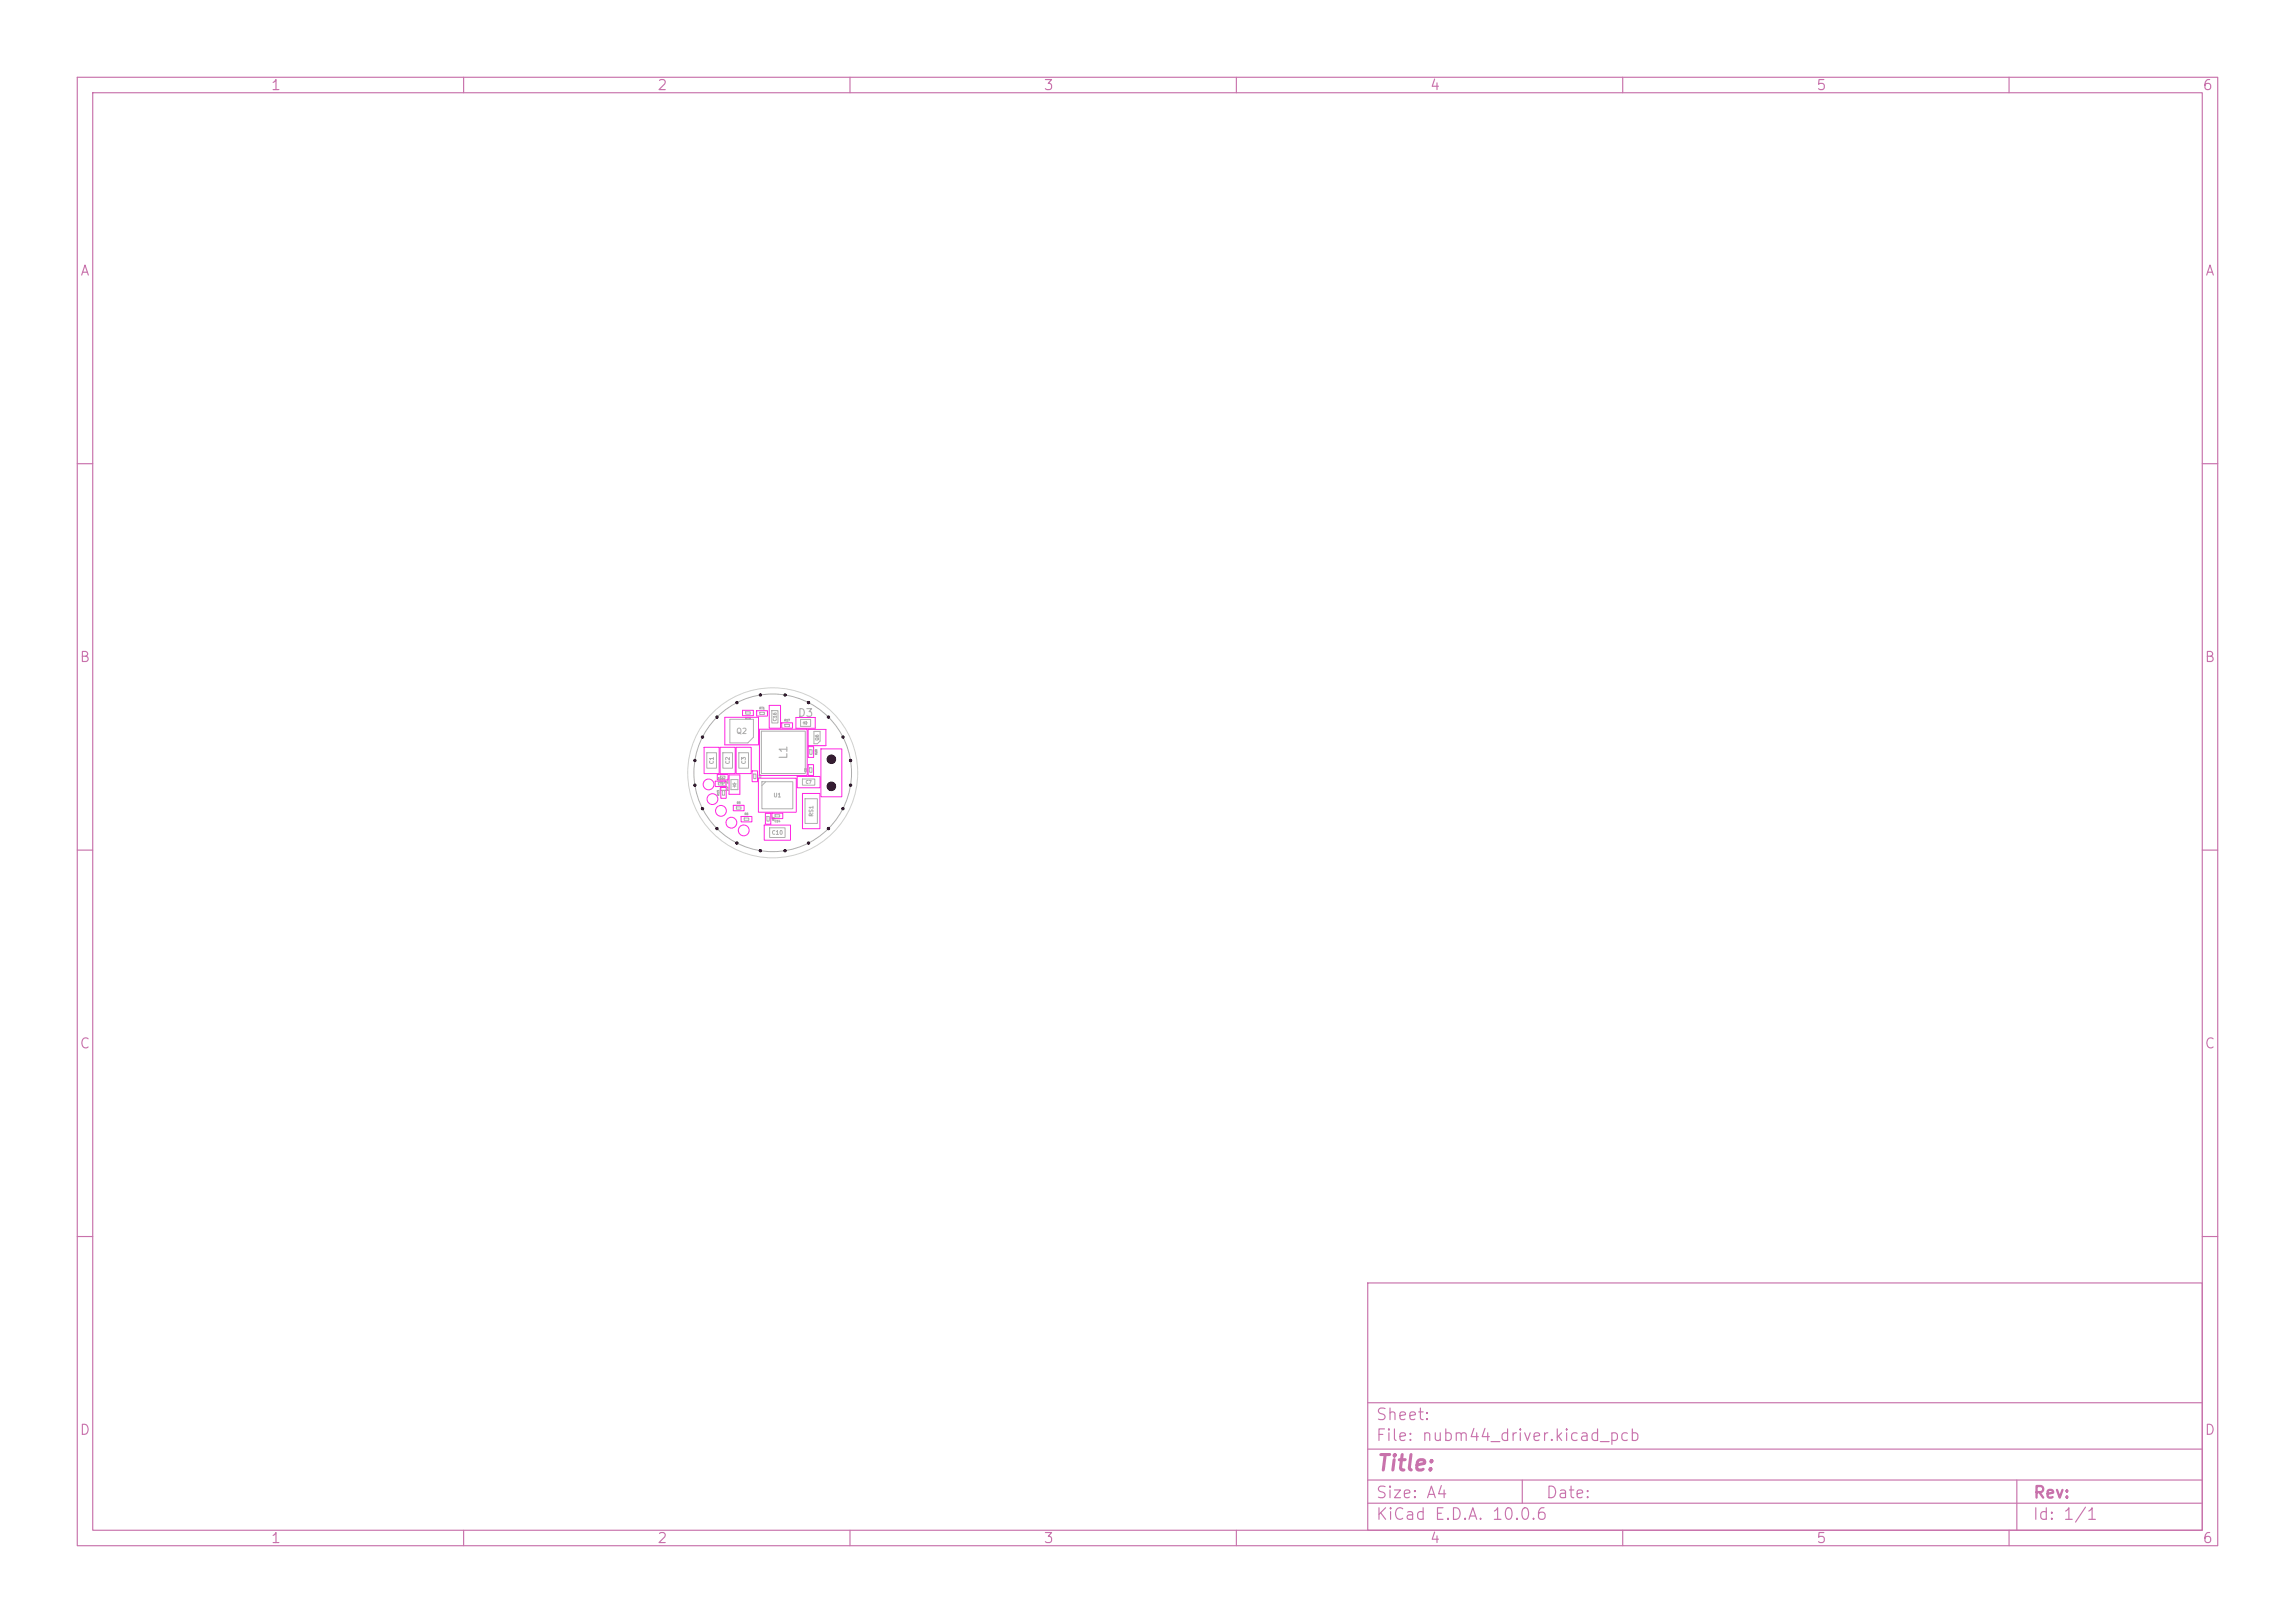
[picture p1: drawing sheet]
<svg xmlns="http://www.w3.org/2000/svg" width="297mm" height="210mm" viewBox="0 0 297 210" stroke-linecap="round" stroke-linejoin="round" font-family="sans-serif">
<defs><g id="words">
<text font-size="2" fill="#c872ab" x="178" y="190.8">Title:</text>
<g font-size="1.5" fill="#c872ab">
<text x="178" y="184.1">Sheet:</text>
<text x="178" y="186.8">File: nubm44_driver.kicad_pcb</text>
<text x="178" y="197">KiCad E.D.A. 10.0.6</text>
<text x="178" y="194.2">Size: A4</text>
<text x="200" y="194.2">Date:</text>
<text x="263" y="197">Id: 1/1</text>
<text x="263" y="194.2">Rev:</text>
</g>
<g font-size="1.3" fill="#c872ab">
<text x="35" y="12">1</text>
<text x="85" y="12">2</text>
<text x="135" y="12">3</text>
<text x="185" y="12">4</text>
<text x="235" y="12">5</text>
<text x="285" y="12">6</text>
<text x="10.3" y="36">A</text>
<text x="285.3" y="36">A</text>
<text x="10.2" y="86">B</text>
<text x="285.2" y="86">B</text>
<text x="10.2" y="136">C</text>
<text x="285.2" y="136">C</text>
<text x="10.2" y="186">D</text>
<text x="285.2" y="186">D</text>
<text x="35" y="200">1</text>
<text x="85" y="200">2</text>
<text x="135" y="200">3</text>
<text x="185" y="200">4</text>
<text x="235" y="200">5</text>
<text x="285" y="200">6</text>
</g>
<g font-size="1" fill="#afafaf">
<text x="103.2" y="93">D3</text>
<text x="102.1" y="98.3" transform="rotate(-90 102.1 98.3)">L1</text>
<text x="94.5" y="102.6" transform="rotate(-90 94.5 102.6)">D2</text>
</g>
<text font-size=".7" fill="#afafaf" x="95.2" y="95.1">Q2</text>
<g font-size=".5" fill="#afafaf">
<text x="92.5" y="98.9" transform="rotate(-90 92.5 98.9)">C1</text>
<text x="94.5" y="98.9" transform="rotate(-90 94.5 98.9)">C2</text>
<text x="96.6" y="98.9" transform="rotate(-90 96.6 98.9)">C3</text>
<text x="100" y="103.3">U1</text>
<text x="105.4" y="105.7" transform="rotate(-90 105.4 105.7)">RS1</text>
<text x="99.8" y="108.1">C10</text>
</g>
<g font-size=".4" fill="#afafaf">
<text x="100.6" y="93.4" transform="rotate(-90 100.6 93.4)">C16</text>
<text x="106" y="95.9" transform="rotate(-90 106 95.9)">Q6</text>
<text x="104.2" y="101.5">C7</text>
</g>
<g font-size=".3" fill="#afafaf">
<text x="96.4" y="93.1">R18</text>
<text x="98.3" y="91.8">RT1</text>
<text x="101.5" y="93.4">R17</text>
<text x="92.9" y="100.9">R10</text>
<text x="93.1" y="101.4">R14</text>
<text x="98.6" y="100.7" transform="rotate(-90 98.6 100.7)">C5</text>
<text x="104.4" y="99.9" transform="rotate(-90 104.4 99.9)">C6</text>
<text x="105.8" y="97.7" transform="rotate(-90 105.8 97.7)">R20</text>
<text x="93.1" y="103" transform="rotate(-90 93.1 103)">R13</text>
<text x="95.3" y="104.1">R5</text>
<text x="96.3" y="105.5">R6</text>
<text x="100.2" y="106.4">C14</text>
<text x="100.3" y="106.2" transform="rotate(-90 100.3 106.2)">R2</text>
</g>
</g></defs>
<g fill="none" stroke="#c872ab" stroke-width=".15">
<path d="M10 10h277v190h-277zM12 12h273v186h-273zM60 10v2M110 10v2M160 10v2M210 10v2M260 10v2M10 60h2M285 60h2M10 110h2M285 110h2M10 160h2"/>
<path d="M177 166h108v32h-108zM285 160h2M60 198v2M110 198v2M160 198v2M177 194.5h108M177 191.5h108M177 187.5h108M177 181.5h108M197 191.5v3M210 198v2M260 198v2"/>
<path d="M261 191.5v6.5"/>
</g>
<g fill="none" stroke="#afafaf" stroke-width=".13">
<path d="M91.5 97.4h1.2v2h-1.2zM93.5 97.4h1.3v2h-1.3zM94.5 93.1h3v2.3l-.7 .7h-2.3zM95.6 97.4h1.3v2h-1.3zM96.5 92.1h.6v.3h-.6zM98.3 92.2h.6v.3h-.6zM98.5 94.6h5.7v5.5h-5.7zM99.9 92h.8v1.6h-.8zM101.6 93.7h.6v.3h-.6zM103.6 93.1h1.3v.9h-1.3zM103.9 93.5h.2M104.1 93.5l.3-.2v.4z"/>
<path d="M104.1 93.3v.4M104.4 93.5h.1M104.8 99.3h.3v.6h-.3zM104.8 97h.3v.6h-.3zM105.3 94.6h.8v1.3l-.3 .3h-.5zM93 101.3h.6v.3h-.6zM93.2 100.4h.6v.3h-.6zM93.5 102.3h.3v.6h-.3zM94.6 100.9h.9v1.3h-.9zM94.8 101.4h.4l-.2 .3zM94.8 101.7h.4M95 101.3v.1"/>
<path d="M95 101.7v.2M95.3 104.4h.6v.3h-.6zM96.3 105.8h.6v.3h-.6zM97.5 100.1h.3v.7h-.3zM98.6 101.1h4v3.6h-4zM99.1 101.2l-.5 .5M99.2 105.7h.3v.5h-.3zM99.6 107.1h2v1.3h-2zM100.3 105.4h.6v.3h-.6zM103.8 100.8h1.6v.8h-1.6zM104.2 103.4h1.6v3.1h-1.6z"/>
<circle cx="100" cy="100" r="10.2"/>
</g>
<g fill="none" stroke="#ff26e2" stroke-width=".13">
<path d="M91.1 96.7h2v3.4h-2zM93.2 96.7h1.9v3.4h-1.9zM93.8 92.8h4.4v3.6h-4.4zM95.3 96.7h1.9v3.4h-1.9zM96.1 91.9h1.4v.7h-1.4zM97.3 99.8h.7v1.3h-.7zM97.9 92h1.4v.7h-1.4zM98.3 94.4h6.2v5.9h-6.2zM99.5 91.3h1.5v2.9h-1.5zM101.2 93.5h1.4v.7h-1.4zM103 92.8h2.5v1.4h-2.5zM104.6 98.9h.7v1.4h-.7z"/>
<path d="M104.6 94.4h2.3v2.1h-2.3zM104.6 96.6h.7v1.4h-.7zM106.2 96.9h2.7v6.2h-2.7zM92.6 101.1h1.4v.7h-1.4zM92.8 100.2h1.4v.7h-1.4zM93.3 101.9h.7v1.4h-.7zM94.3 100.3h1.4v2.5h-1.4zM94.9 104.2h1.4v.7h-1.4zM95.9 105.6h1.4v.7h-1.4zM98.1 100.7h5v4.4h-5zM98.9 106.8h3.4v1.9h-3.4zM99.1 105.2h.7v1.5h-.7z"/>
<path d="M99.9 105.2h1.4v.7h-1.4zM103.2 100.5h2.9v1.4h-2.9zM103.8 102.7h2.3v4.5h-2.3z"/>
<circle cx="91.7" cy="101.5" r=".7"/>
<circle cx="92.2" cy="103.4" r=".7"/>
<circle cx="93.3" cy="104.9" r=".7"/>
<circle cx="94.6" cy="106.4" r=".7"/>
<circle cx="96.2" cy="107.4" r=".7"/>
</g>
<circle cx="100" cy="100" r="11" fill="none" stroke="#d0d2cd" stroke-width=".13"/>
<g fill="#000" stroke="#000" stroke-width=".13">
<circle cx="89.9" cy="98.4" r=".15"/>
<circle cx="90.9" cy="95.4" r=".15"/>
<circle cx="92.8" cy="92.8" r=".15"/>
<circle cx="95.4" cy="90.9" r=".15"/>
<circle cx="98.4" cy="89.9" r=".15"/>
<circle cx="101.6" cy="89.9" r=".15"/>
<circle cx="104.6" cy="90.9" r=".15"/>
<circle cx="107.2" cy="92.8" r=".15"/>
<circle cx="107.6" cy="98.3" r=".55"/>
<circle cx="109.1" cy="95.4" r=".15"/>
<circle cx="110.1" cy="98.4" r=".15"/>
<circle cx="89.9" cy="101.6" r=".15"/>
<circle cx="90.9" cy="104.6" r=".15"/>
<circle cx="92.8" cy="107.2" r=".15"/>
<circle cx="95.4" cy="109.1" r=".15"/>
<circle cx="98.4" cy="110.1" r=".15"/>
<circle cx="101.6" cy="110.1" r=".15"/>
<circle cx="104.6" cy="109.1" r=".15"/>
<circle cx="107.2" cy="107.2" r=".15"/>
<circle cx="107.6" cy="101.8" r=".55"/>
<circle cx="109.1" cy="104.6" r=".15"/>
<circle cx="110.1" cy="101.6" r=".15"/>
</g>
<use href="#words"/>
</svg>
